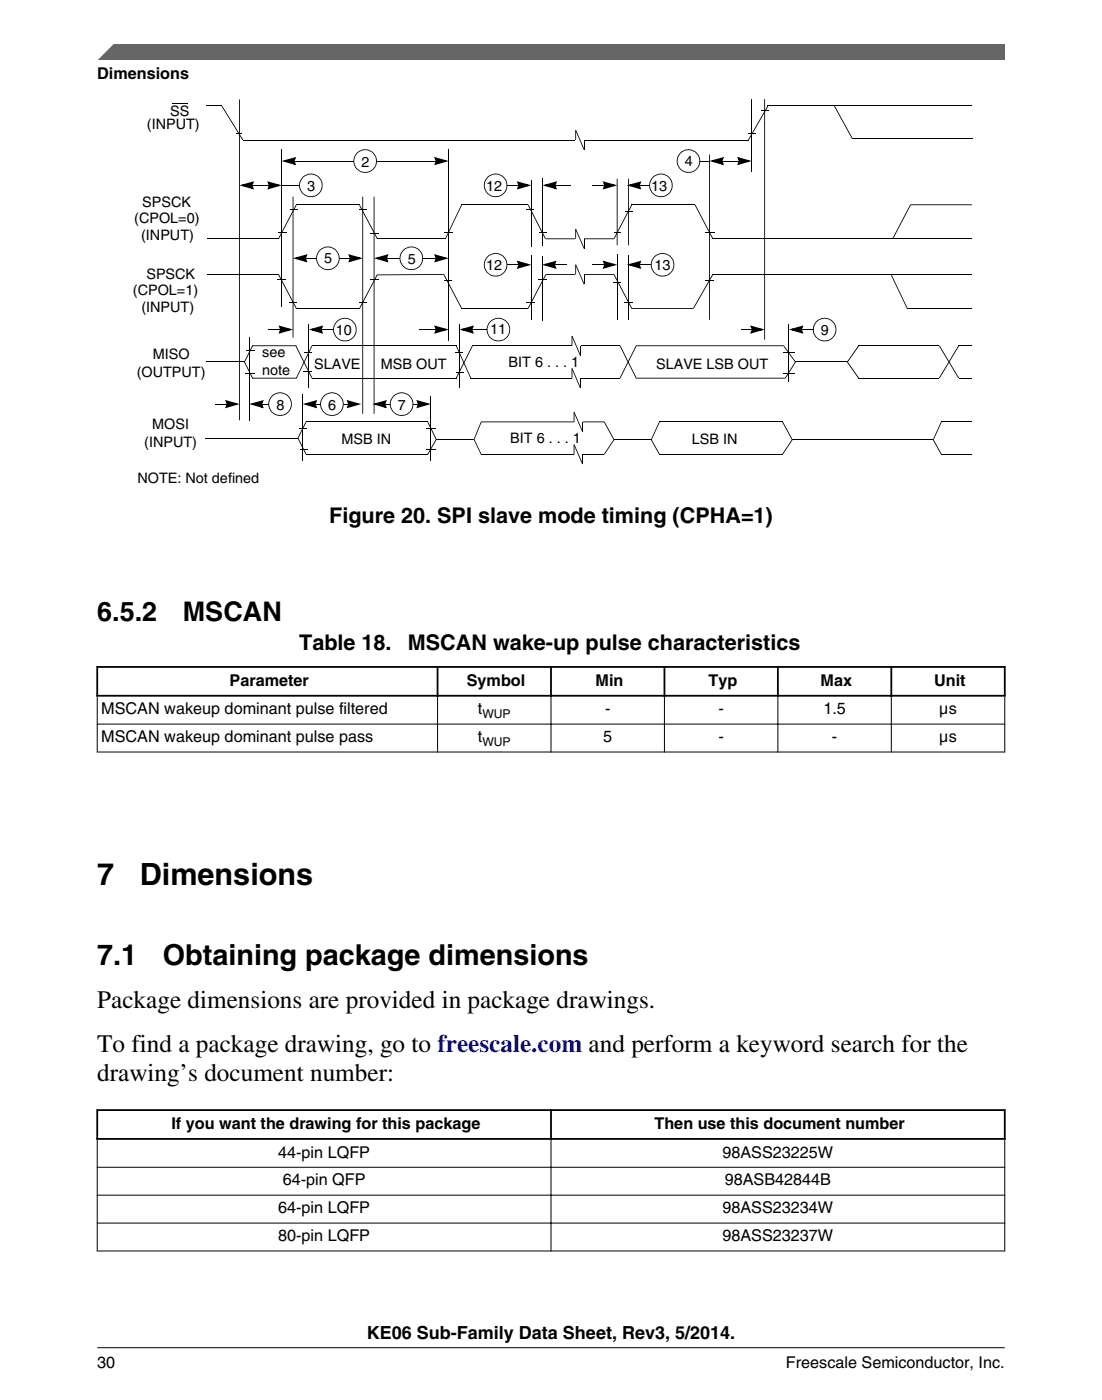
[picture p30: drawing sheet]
<svg xmlns="http://www.w3.org/2000/svg" width="216mm" height="274mm" viewBox="0 0 216 274" stroke-linecap="round" stroke-linejoin="round" font-family="sans-serif">
<defs><g id="words">
<g font-size="6">
<text x="19" y="173.4">7</text>
<text x="27.4" y="173.4">Dimensions</text>
</g>
<g font-size="5.6">
<text x="19.1" y="189.1">7.1</text>
<text x="31.9" y="189.1">Obtaining package dimensions</text>
</g>
<g font-size="5.3">
<text x="19" y="121.7">6.5.2</text>
<text x="35.8" y="121.7">MSCAN</text>
</g>
<g font-size="4.9">
<text x="19" y="197.6">Package dimensions are provided in package drawings.</text>
<text x="19" y="206.2">To find a package drawing, go to freescale.com and perform a keyword search for the</text>
<text x="19" y="211.8">drawing’s document number:</text>
</g>
<g font-size="4.2">
<text x="64.5" y="102.4">Figure 20. SPI slave mode timing (CPHA=1)</text>
<text x="58.6" y="127.4">Table 18.</text>
<text x="79.9" y="127.4">MSCAN wake-up pulse characteristics</text>
</g>
<text font-size="3.5" x="71.9" y="262.3">KE06 Sub-Family Data Sheet, Rev3, 5/2014.</text>
<g font-size="3.2">
<text x="19" y="15.5">Dimensions</text>
<text x="45" y="134.3">Parameter</text>
<text x="91.5" y="134.3">Symbol</text>
<text x="116.7" y="134.3">Min</text>
<text x="138.8" y="134.3">Typ</text>
<text x="160.8" y="134.3">Max</text>
<text x="183" y="134.3">Unit</text>
<text x="19.8" y="140">MSCAN wakeup dominant pulse filtered</text>
<text x="93.6" y="140">t</text>
<text x="118.5" y="140">-</text>
<text x="140.8" y="140">-</text>
<text x="161.3" y="140">1.5</text>
<text x="184" y="140">µs</text>
<text x="19.8" y="145.4">MSCAN wakeup dominant pulse pass</text>
<text x="93.6" y="145.4">t</text>
<text x="118.2" y="145.4">5</text>
<text x="140.8" y="145.4">-</text>
<text x="163" y="145.4">-</text>
<text x="184" y="145.4">µs</text>
<text x="33.6" y="221.2">If you want the drawing for this package</text>
<text x="128.2" y="221.2">Then use this document number</text>
<text x="54.5" y="226.8">44-pin LQFP</text>
<text x="141.5" y="226.8">98ASS23225W</text>
<text x="55.4" y="232.3">64-pin QFP</text>
<text x="142" y="232.3">98ASB42844B</text>
<text x="54.5" y="237.7">64-pin LQFP</text>
<text x="141.5" y="237.7">98ASS23234W</text>
<text x="54.5" y="243.2">80-pin LQFP</text>
<text x="141.5" y="243.2">98ASS23237W</text>
<text x="19.1" y="268">30</text>
<text x="154" y="268">Freescale Semiconductor, Inc.</text>
</g>
<g font-size="2.8">
<text x="33.3" y="22.7">SS</text>
<text x="28.8" y="25.2">(INPUT)</text>
<text x="70.8" y="32.7">2</text>
<text x="134.2" y="32.6">4</text>
<text x="27.9" y="40.6">SPSCK</text>
<text x="60.2" y="37.4">3</text>
<text x="95.2" y="37.3">12</text>
<text x="127.6" y="37.3">13</text>
<text x="26.3" y="43.8">(CPOL=0)</text>
<text x="27.7" y="47">(INPUT)</text>
<text x="63.5" y="51.6">5</text>
<text x="79.9" y="51.7">5</text>
<text x="95.2" y="52.9">12</text>
<text x="128.2" y="52.9">13</text>
<text x="26" y="57.9">(CPOL=1)</text>
<text x="28.7" y="54.6">SPSCK</text>
<text x="27.7" y="61.2">(INPUT)</text>
<text x="65.8" y="65.7">10</text>
<text x="96" y="65.4">11</text>
<text x="160.8" y="65.5">9</text>
<text x="29.9" y="70.3">MISO</text>
<text x="51.4" y="70">see</text>
<text x="99.7" y="71.9">BIT 6 . . . 1</text>
<text x="26.8" y="73.9">(OUTPUT)</text>
<text x="51.4" y="73.5">note</text>
<text x="61.5" y="72.3">SLAVE</text>
<text x="74.6" y="72.3">MSB OUT</text>
<text x="128.5" y="72.3">SLAVE LSB OUT</text>
<text x="54.2" y="80.3">8</text>
<text x="64.3" y="80.3">6</text>
<text x="78" y="80.3">7</text>
<text x="28.3" y="87.6">(INPUT)</text>
<text x="29.8" y="84.1">MOSI</text>
<text x="66.9" y="87">MSB IN</text>
<text x="100" y="86.9">BIT 6 . . . 1</text>
<text x="135.6" y="87">LSB IN</text>
<text x="26.9" y="94.6">NOTE: Not defined</text>
</g>
<g font-size="2.4">
<text x="94.5" y="140.6">WUP</text>
<text x="94.5" y="146.1">WUP</text>
</g>
</g></defs>
<path d="M57.5 31.5h.4v.1h-.4zM55.1 31.6l2.9-.9-.2 .5-1.9 .5-.1-.3 2 .5-.1 .4-.4-.7 .4-.1 .3 .9zM57.6 31l.3 .1-.2 .5h-.4zM85.4 31.5l.3 .1-.2 .6-.3-.2zM85.2 31.5h.3v.1h-.3zM85 30.7l2.9 .9-2.8 .8 .2-.5 1.9-.5 .1 .3-2-.5 .1-.3 .3 .6-.3 .1zM54.7 64.5h.4v.2h-.4zM54.9 64.5l.4 .1-.3 .6-.3-.1zM54.6 63.8l2.8 .8-2.8 .8 .2-.4 1.9-.6 .1 .3-2-.5 .1-.3 .3 .6-.3 .1z" fill="#000"/>
<path d="M55.8 31.6l1.9-.6-.2 .6 .2 .5zM85.4 31l1.9 .6-1.9 .5 .1-.5zM54.9 64l1.9 .6-1.9 .5 .2-.5z" fill="#000"/>
<path d="M57.8 31.6h27.5M87.9 29.3v37.5M52.6 64.6h2.2M90 63.6v12.4" fill="none" stroke="#000" stroke-width=".2"/>
<circle cx="71.5" cy="31.6" r="2.22" fill="#fff"/>
<g fill="#000">
<path d="M70.2 33.2l.3 .3 .8 .2 1.3-.2 .8-.9 .3-1h.1a2.27 2.27 0 0 1-1.3 2.1 2.27 2.27 0 0 1-2.4-.4zM69.9 29.9l1.2-.6a2.39 2.39 0 0 1 2.1 .6l.5 .8 .1 .9h-.1l-.1-.7-.5-.9-.9-.5h-1.1l-1.1 .5-.5 .9-.1 .7 .3 1 .5 .6-.1 .1a2.23 2.23 0 0 1-.8-2.4zM61.6 79.1h.4v.2h-.4zM59.3 79.2l2.9-.8-.3 .4-1.9 .5-.1-.3 2 .6-.1 .3-.3-.7 .3-.1 .4 .9zM61.7 78.6l.3 .1-.2 .5h-.3zM68.2 79.1l.4 .1-.2 .6-.4-.1zM68 79.1h.4v.2h-.4zM67.9 78.4l2.9 .8-2.9 .8 .3-.4 1.9-.6 .1 .3-2-.5 .1-.3 .3 .6-.4 .1zM85.4 64.5l.3 .1-.2 .6-.3-.1zM85.2 64.5h.3v.2h-.3zM85 63.8l2.9 .8-2.8 .8 .2-.4 1.9-.6 .1 .3-2-.5 .1-.3 .3 .6-.3 .1zM92.4 64.5h.3v.2h-.3z"/>
<path d="M90 64.6l2.8-.8-.2 .4-1.9 .5-.1-.3 2 .6-.1 .3-.3-.7 .3-.1 .3 .9zM92.4 64l.3 .1-.2 .5h-.3zM58.3 85.9l.1-.1 1.6 3.2-.1 .1zM59.9 82.6l.1 .1-1.6 3.2-.1-.1zM83.7 82.7l.2-.1 1.6 3.5h-.1zM85.4 86.1h.1l-1.6 3-.2-.1z"/>
</g>
<path d="M55.2 29.3v30.8M59.3 77.3v13M60.5 63.6v12.4M61.9 79.2h6.2M82.1 64.6h3.2M92.7 64.6h3.4" fill="none" stroke="#000" stroke-width=".2"/>
<path d="M60 79.2l1.9-.6-.3 .6 .3 .5zM68.2 78.6l1.9 .6-1.9 .5 .2-.5zM85.4 64l1.9 .6-1.9 .5 .1-.5zM90.7 64.6l1.8-.6-.1 .6 .1 .5z" fill="#000"/>
<circle cx="65" cy="79.2" r="2.22" fill="#fff"/>
<path d="M63.6 77.4a2.29 2.29 0 0 1 3.1 .1l.5 .8 .1 .9h-.1l-.4-1.2-.6-.6-.5-.3-.7-.1-.6 .1-.9 .6-.4 .7-.2 .6 .2 1 .6 .8-.1 .2-.2-.2a2.27 2.27 0 0 1 0-3.2zM75.3 79.1h.4v.2h-.4zM72.9 79.2l2.9-.8-.2 .4-2 .5-.1-.3 2.1 .6-.2 .3-.3-.7 .4-.1 .3 .9zM75.3 78.6l.4 .1-.2 .5h-.4zM81.7 79.1h.4v.2h-.4zM81.9 79.1l.3 .1-.2 .6-.3-.1zM81.5 78.4l2.9 .8-2.8 .8 .2-.4 1.9-.6 .1 .3-2-.5 .1-.3 .3 .6-.3 .1zM58.6 83.9h1.4v.1h-1.4zM58.9 88h1.4v.2h-1.4zM63.7 80.8l.5 .4 .6 .1 1.3-.2 .7-.7 .4-1.2h.1a2.31 2.31 0 0 1-3.6 1.9l-.1-.1z" fill="#000"/>
<path d="M75.6 79.2h6.2M84.4 77.6v12.7" fill="none" stroke="#000" stroke-width=".2"/>
<path d="M73.6 79.2l1.9-.6-.2 .6 .2 .5zM81.9 78.6l1.9 .6-1.9 .5 .2-.5z" fill="#000"/>
<circle cx="78.7" cy="79.2" r="2.22" fill="#fff"/>
<g fill="#000">
<path d="M120.8 35h.2v13.1h-.2zM77.2 77.4a2.29 2.29 0 0 1 3.1 .1l.5 .8 .2 .9h-.2l-.3-1.2-.6-.6-.6-.3-.6-.1-.7 .1-.8 .6-.5 .7-.2 .6 .2 1 .6 .8-.1 .2-.1-.2a2.27 2.27 0 0 1 0-3.2zM89.3 68.9h1.4v.2h-1.4zM89.3 73h1.4v.1h-1.4zM89.3 67.8l.2-.1 2.8 6.4h-.1zM92.5 67.7l.1 .1-3.1 6.3h-.2zM121.4 67.8l.1-.1 3.2 6.4h-.1zM124.6 67.7h28.9v.1h-28.9zM124.6 74h29.2v.2h-29.2zM124.6 67.7l.1 .1-3.2 6.3h-.1zM77.3 80.8l.6 .4 .6 .1 1.2-.2 .8-.7 .3-1.2h.2a2.31 2.31 0 0 1-3.6 1.9l-.2-.1zM83.5 83.9h1.7v.2h-1.7z"/>
<path d="M83.5 88h1.7v.2h-1.7zM92.8 86.1h.2l1.3 2.9-.1 .1zM94.3 82.6h24.1v.2h-24.1zM94.2 82.6l.1 .1-1.3 3.4h-.2zM118.3 82.7l.2-.1 1.9 3.5-.2 .1zM120.2 86.1l.2 .1-1.9 2.9-.2-.1zM127.5 86.2l.2-.1 1.6 2.9-.2 .1zM129.1 82.6l.2 .1-1.6 3.5-.2-.1zM153.2 82.7l.2-.1 1.9 3.5-.2 .1zM155.1 86.1l.2 .1-1.9 2.9-.2-.1z"/>
</g>
<g fill="none" stroke="#000" stroke-width=".2">
<path d="M61.1 67.7h28.3M61.1 74.1h28.3M92.2 74.1h29.3M92.5 67.7h29M40.3 85.8h18.1M60 82.7h23.8M60 89h23.8M85.5 86.1h7.4M94.3 89h24.1M120.3 86.2h7.3M129.2 82.7h24.1M129.2 89h24.1"/>
<path d="M155.2 86.2h27.6"/>
</g>
<circle cx="97.6" cy="64.6" r="2.23" fill="#fff"/>
<g fill="#000">
<path d="M54.4 45.4h1.7v.2h-1.7zM58 40.1l.1 .1-3.5 6.6h-.1zM56.9 41h1.5v.2h-1.5zM70.4 41h1.4v.2h-1.4zM70.4 40.3l.1-.1 3.5 6.6h-.1zM72.5 45.8h1.7v.1h-1.7zM75.6 50.5h.4v.2h-.4zM73.2 50.6l2.9-.8-.2 .4-1.9 .6-.1-.4 2 .6-.1 .3-.4-.6 .4-.2 .3 .9zM75.7 50l.3 .1-.2 .6h-.4zM85.4 50.5l.3 .1-.2 .6-.3-.1zM85.2 50.5h.3v.2h-.3zM85 49.8l2.9 .8-2.8 .8 .2-.4 1.9-.6 .1 .4-2-.6 .1-.3 .3 .6-.3 .2z"/>
<path d="M90.4 40.1l.1 .1-3.2 6.6h-.1zM103.1 41h1.5v.2h-1.5zM103.4 40.2l.1-.1 3.4 6.7h-.1zM105.5 54.6h1.8v.2h-1.8zM106.9 46.7h13.4v.2h-13.4zM108.5 51.8h.4v.2h-.4zM106.2 51.9l2.8-.8-.2 .4-1.9 .5-.1-.3 2 .6-.1 .3-.3-.7 .3-.1 .3 .9zM108.6 51.3l.3 .1-.2 .5h-.3zM123.7 40.1l.2 .1-3.5 6.6h-.2zM120.3 45.4h1.2v.2h-1.2zM57.3 38.5h.2v27.7h-.2zM96.3 66.2l.3 .3 .8 .2 1.3-.2 .7-.7 .3-.6 .1-.6h.2l-.1 .7-.6 .9a2.23 2.23 0 0 1-1.9 .7l-.9-.3-.3-.2z"/>
<path d="M96 63a2.32 2.32 0 0 1 2.5-.5 2.32 2.32 0 0 1 1.5 2.1h-.2l-.1-.6-.3-.6-.6-.6-.9-.3h-.9l-.9 .6-.5 .8v1.3l.3 .6 .4 .4-.1 .2-.5-.5a2.25 2.25 0 0 1-.1-2.4z"/>
</g>
<path d="M73.9 50.6l1.9-.5-.2 .5 .2 .6zM85.4 50.1l1.9 .5-1.9 .6 .1-.6zM106.8 51.9l1.9-.6-.2 .6 .2 .5z" fill="#000"/>
<path d="M40.6 46.8h14M58 40.1h12.4M73.9 46.8h13.4M75.9 50.6h9.4M90.4 40.1h13M108.8 51.9h2.4M123.8 40.1h12.4" fill="none" stroke="#000" stroke-width=".2"/>
<circle cx="80.6" cy="50.6" r="2.22" fill="#fff"/>
<path d="M59.7 50.5h.4v.2h-.4zM57.4 50.6l2.8-.8-.2 .4-1.9 .6-.1-.4 2 .6-.1 .3-.3-.6 .3-.2 .3 .9zM59.8 50l.3 .1-.2 .6h-.3zM68.4 50.5h.3v.2h-.3zM68.5 50.5l.4 .1-.2 .6-.3-.1zM68.2 49.8l2.9 .8-2.9 .8 .3-.4 1.9-.6 .1 .4-2-.6 .1-.3 .3 .6-.4 .2zM79.2 52.3l.6 .3 .6 .1 1.2-.2 .8-.7 .3-1.2h.2a2.31 2.31 0 0 1-3.6 1.9l-.2-.1zM79.1 48.8a2.32 2.32 0 0 1 3.6 .9l.2 .9h-.2l-.1-.8-.8-1-1.2-.3-1.2 .3-.6 .6-.3 1 .1 1 .6 .9-.1 .1a2.25 2.25 0 0 1-.1-3.4z" fill="#000"/>
<path d="M58 50.6l2-.5-.3 .5 .3 .6zM68.5 50.1l1.9 .5-1.9 .6 .2-.6z" fill="#000"/>
<path d="M60 50.6h8.4" fill="none" stroke="#000" stroke-width=".2"/>
<circle cx="64.2" cy="50.6" r="2.22" fill="#fff"/>
<path d="M62.9 52.3l.3 .2 .8 .2 1.3-.2 .8-.9 .3-1h.1a2.27 2.27 0 0 1-1.3 2.1 2.27 2.27 0 0 1-2.4-.3zM62.6 49l1.2-.7a2.39 2.39 0 0 1 2.1 .7l.5 .7 .1 .9h-.1l-.1-.6-.5-.9-.9-.5-1.1-.1-1.1 .6-.5 .9-.1 .6 .3 1 .5 .7-.1 .1a2.23 2.23 0 0 1-.8-2.5zM123.1 35h.1v13.1h-.1zM138.1 45.4h1.9v.2h-1.9zM57.9 67.8l.1-.1 3.2 6.4h-.1zM59.5 72.7h1.6v.2h-1.6zM59.7 68.9h1.4v.2h-1.4zM62.8 64.5h.4v.2h-.4zM60.5 64.6l2.8-.8-.2 .4-1.9 .5-.1-.3 2 .6-.1 .3-.3-.7 .3-.1 .3 .9zM62.9 64l.3 .1-.2 .5h-.3zM138.9 30.3h.2v32.4h-.2zM155.8 70.9l.1 .1-2 3.1h-.1z" fill="#000"/>
<path d="M104.1 35.3v13.1M63.1 64.6h3.5" fill="none" stroke="#000" stroke-width=".2"/>
<path d="M61.1 64.6l1.9-.6-.2 .6 .2 .5z" fill="#000"/>
<circle cx="67.6" cy="64.6" r="2.22" fill="#fff"/>
<g fill="#000">
<path d="M54.2 54.6h1.8v.2h-1.8zM54.5 53.8l.1-.1 3.5 6.7-.1 .1zM56.6 59.1h1.4v.2h-1.4zM70.4 59.1h1.4v.2h-1.4zM86.9 45.4h1.8v.2h-1.8zM86.9 53.8l.1-.1 3.5 6.7-.1 .1zM101.4 51.8h.3v.2h-.3zM101.6 51.8l.3 .1-.2 .6-.3-.1zM101.2 51.1l2.9 .8-2.9 .8 .3-.4 1.9-.6 .1 .3-2-.5 .1-.3 .3 .6-.3 .1zM106.9 53.7h13.4v.2h-13.4zM120.1 55.3h1.4v.1h-1.4zM120.2 53.8l.2-.1 3.5 6.7-.2 .1z"/>
<path d="M122.3 59.1h1.8v.2h-1.8zM125.1 51.8h.4v.2h-.4zM122.8 51.9l2.9-.8-.3 .4-1.9 .5-.1-.3 2 .6-.1 .3-.3-.7 .3-.1 .4 .9zM125.2 51.3l.3 .1-.2 .5h-.3zM136.1 40.2l.1-.1 3.5 6.7h-.1zM66.2 66.2l.5 .4 .6 .1 1.3-.2 .8-.7 .3-1.2h.2a2.31 2.31 0 0 1-3.6 1.9l-.2-.1zM66.1 62.8a2.29 2.29 0 0 1 3.1 .1l.5 .8 .2 .9h-.2l-.3-1.2-.6-.6-.6-.3-.6-.1-.7 .1-.8 .6-.5 .7-.2 .6 .2 1 .6 .8-.1 .2-.2-.2a2.27 2.27 0 0 1 0-3.2zM73.9 53.7l.1 .1-3.5 6.7-.1-.1zM106.9 53.7l.1 .1-3.5 6.7-.1-.1zM123.8 60.4h12v.1h-12zM139.6 53.7l.1 .1-3.8 6.7-.1-.1zM71 38.5h.1v42.6h-.1z"/>
<path d="M73.2 38.5h.2v42.6h-.2z"/>
</g>
<path d="M40.6 53.8h14M99.2 51.9h2.3M104.1 50v12.7M123.1 50v12.7M125.4 51.9h2.3M139.6 53.8h50.8M139.6 46.8h50.8M58 60.4h12.4M90.4 60.4h13" fill="none" stroke="#000" stroke-width=".2"/>
<path d="M73.9 53.8h13" fill="none" stroke="#000" stroke-width=".25"/>
<path d="M101.5 51.3l1.9 .6-1.9 .5 .2-.5zM123.5 51.9l1.9-.6-.3 .6 .3 .5z" fill="#000"/>
<circle cx="97.1" cy="51.9" r="2.22" fill="#fff"/>
<path d="M95.7 53.5l.6 .4 .6 .1 1.2-.2 .8-.7 .3-1.2h.2a2.31 2.31 0 0 1-3.6 1.9l-.2-.1zM95.6 50.1a2.29 2.29 0 0 1 3.1 .1l.5 .8 .2 .9h-.2l-.1-.9-.2-.3-.6-.6-.6-.3-.6-.1-.6 .1-.9 .6-.5 .6-.1 1.1 .3 1 .4 .4-.1 .2a2.25 2.25 0 0 1-.1-3.4z" fill="#000"/>
<circle cx="129.8" cy="51.9" r="2.22" fill="#fff"/>
<path d="M125.1 36.2h.4v.2h-.4zM122.8 36.3l2.9-.8-.3 .5-1.9 .5-.1-.4 2 .6-.1 .3-.3-.6 .3-.1 .4 .8zM125.2 35.7l.3 .1-.2 .6h-.3zM128.4 53.5l.6 .4 .6 .1 1.2-.2 .8-.7 .3-1.2h.2a2.31 2.31 0 0 1-3.6 1.9l-.2-.1zM128.3 50.1a2.29 2.29 0 0 1 3.1 .1l.5 .8 .2 .9h-.2l-.1-.9-.2-.3-.8-.7-1-.3-.6 .1-.8 .4-.6 .8-.1 .9 .1 .8 .6 .8-.1 .2-.4-.5a2.34 2.34 0 0 1 .4-3.1z" fill="#000"/>
<path d="M123.5 36.3l1.9-.5-.3 .5 .3 .6z" fill="#000"/>
<path d="M125.4 36.3h2.3" fill="none" stroke="#000" stroke-width=".2"/>
<path d="M112.1 67.1h1.6v1.3h-1.6z" fill="#fff"/>
<path d="M112 65.8h.1l-.1 .1 .1-.1v1.9h-.1zM112 65.9l.1-.1 1.7 3.8-.2 .1h.2h-.2zM113.6 67.7h.2v2h-.2z" fill="#000"/>
<path d="M112.1 73.5h1.6v1.2h-1.6z" fill="#fff"/>
<path d="M112 72.2h.1h-.1h.1v1.9h-.1zM112 72.2h.1l1.7 3.8h-.2h.2h-.2zM113.6 74.1h.2v1.9h-.2z" fill="#000"/>
<path d="M112.5 82h1.6v1.3h-1.6z" fill="#fff"/>
<path d="M112.4 80.8l.2-.1-.2 .1h.2v1.9h-.2zM112.4 80.8l.2-.1 1.6 3.9h-.2h.2h-.1zM114 82.7h.2v1.9h-.2z" fill="#000"/>
<path d="M112.5 88.4h1.6v1.3h-1.6z" fill="#fff"/>
<path d="M112.4 87.1h.2l-.2 .1 .2-.1v1.9h-.2zM112.4 87.2l.2-.1 1.6 3.8h-.2h.2l-.1 .1zM114 89h.2v1.9h-.2z" fill="#000"/>
<path d="M112.8 53.1h1.6v1.3h-1.6z" fill="#fff"/>
<path d="M112.7 51.9h.2h-.2h.2v1.9h-.2zM112.7 51.9h.2l1.6 3.8h-.1h.1h-.1zM114.4 53.8h.1v1.9h-.1z" fill="#000"/>
<path d="M112.8 46.2h1.6v1.2h-1.6z" fill="#fff"/>
<g fill="#000">
<path d="M112.7 44.9h.2h-.2h.2v1.9h-.2zM112.7 44.9h.2l1.6 3.8h-.1h.1h-.1zM114.4 46.8h.1v1.9h-.1zM178.4 40h12v.2h-12zM178.3 40.1l.2 .1-3.5 6.6h-.2zM49.4 74h8.7v.2h-8.7zM49.4 67.7h8.6v.1h-8.6zM61.1 67.7l.1 .1-3.1 6.3h-.1zM153.5 67.8l.1-.1 2.3 3.2-.1 .1zM174.5 53.8h.2l3.1 6.6-.1 .1zM187.8 67.7l.1 .1-3.8 6.3h-.2zM183.9 67.8l.2-.1 3.8 6.4h-.1z"/>
<path d="M182.8 86.2l.1-.1 1.6 2.9-.2 .1zM184.3 82.6l.2 .1-1.6 3.5-.1-.1z"/>
</g>
<path d="M47.6 27.5h99M168.2 67.7h15.8M168.2 74.1h15.8M177.7 60.4h12.7M187.8 67.7h2.6M187.8 74.1h2.6M184.4 82.7h6M184.4 89h6" fill="none" stroke="#000" stroke-width=".2"/>
<path d="M112.8 26.8h1.6v1.3h-1.6z" fill="#fff"/>
<path d="M43.4 20.8l.1-.1 4.2 6.7-.2 .1zM46.2 26.1h1.1v.1h-1.1zM112.7 25.5h.2l-.2 .1 .2-.1v1.9h-.2zM112.7 25.6l.2-.1 1.6 3.8h-.1h.1l-.1 .1zM114.4 27.4h.1v1.9h-.1zM146.5 26.1h1.5v.1h-1.5zM150.4 20.7l.1 .1-3.8 6.7-.1-.1zM149.1 21.6h1.4v.2h-1.4zM163.4 20.8l.1-.1 3.5 6.4h-.1zM149.7 19.4h.2v47.2h-.2zM46.9 19.5h.1v62.9h-.1z" fill="#000"/>
<path d="M40.5 20.8h3M55.2 36.3h3.5M150.4 20.8h40M166.9 27.1h23.6" fill="none" stroke="#000" stroke-width=".2"/>
<circle cx="60.9" cy="36.3" r="2.22" fill="#fff"/>
<g fill="#000">
<path d="M49.3 36.2h.3v.2h-.3zM46.9 36.3l2.9-.8-.3 .5-1.9 .5-.1-.4 2 .6-.1 .3-.3-.6 .3-.1 .4 .8zM49.3 35.7l.3 .1-.2 .6h-.3zM52.7 36.3h.3l-.2 .6-.3-.1zM52.5 36.2h.3v.2h-.3zM52.3 35.5l2.9 .8-2.8 .8 .2-.4 1.9-.6 .1 .4-2-.5 .1-.4 .3 .7-.3 .1zM59.6 38l.5 .3 .6 .2 1.2-.3 .8-.7 .3-1.2h.2a2.3 2.3 0 0 1-3.4 2.1l-.4-.3zM59.4 34.5a2.32 2.32 0 0 1 3.6 .9l.2 .9h-.2l-.1-.8-.8-1-1.2-.3-1.2 .3-.6 .7-.3 .9 .1 1.1 .7 .8-.2 .1a2.25 2.25 0 0 1-.1-3.4zM101.4 36.2h.3v.2h-.3zM101.6 36.3h.3l-.2 .6-.3-.1zM101.2 35.5l2.9 .8-2.9 .8 .3-.4 1.9-.6 .1 .4-2-.5 .1-.4 .3 .7-.3 .1zM108.6 36.2h.4v.2h-.4z"/>
<path d="M106.3 36.3l2.8-.8-.2 .5-1.9 .5-.1-.4 2 .6-.1 .3-.3-.6 .3-.1 .3 .8zM108.7 35.7l.3 .1-.2 .6h-.3zM72.7 54.6h1.5v.2h-1.5zM87.1 55h1.4v.1h-1.4zM103.1 59.2h1.8v.2h-1.8zM105.6 45.4h1.4v.2h-1.4zM122.4 41.3h1.5v.2h-1.5z"/>
</g>
<path d="M47.6 36.3l1.9-.5-.2 .5 .2 .6zM52.6 35.8l2 .5-2 .6 .2-.6zM101.5 35.8l1.9 .5-1.9 .6 .2-.6zM106.9 36.3l1.9-.5-.2 .5 .2 .6z" fill="#000"/>
<path d="M49.6 36.3h2.9M98.9 36.3h2.6M106.3 35v13.1M108.9 36.3h2.9M120.9 49.9v12.9" fill="none" stroke="#000" stroke-width=".2"/>
<circle cx="97.1" cy="36.3" r="2.22" fill="#fff"/>
<path d="M95.7 38l.6 .3 .6 .2 1.2-.3 .8-.7 .3-1.2h.2a2.31 2.31 0 0 1-3.6 1.9l-.2-.1zM95.6 34.5a2.32 2.32 0 0 1 3.6 .9l.2 .9h-.2l-.1-.8-.8-1-1.2-.3-1.2 .3-.6 .7-.3 .9 .1 1.1 .6 .8-.1 .1a2.25 2.25 0 0 1-.1-3.4zM118.4 36.3h.4l-.3 .6-.3-.1zM118.2 36.2h.4v.2h-.4zM118.1 35.5l2.8 .8-2.8 .8 .2-.4 1.9-.6 .1 .4-2-.5 .1-.4 .3 .7-.3 .1z" fill="#000"/>
<path d="M118.4 35.8l1.9 .5-1.9 .6 .2-.6z" fill="#000"/>
<path d="M116.1 36.3h2.2" fill="none" stroke="#000" stroke-width=".2"/>
<circle cx="129.5" cy="36.3" r="2.22" fill="#fff"/>
<path d="M128.1 38l.6 .3 .6 .2 1.2-.3 .8-.7 .3-1.2h.2a2.3 2.3 0 0 1-3.4 2.1l-.4-.3zM128 34.5a2.32 2.32 0 0 1 3.6 .9l.2 .9h-.2l-.1-.8-.8-1-1.2-.3-1.2 .3-.8 1-.2 .8 .2 .9 .6 .8-.1 .1a2.31 2.31 0 0 1 0-3.6zM141.4 31.5h.3v.1h-.3zM139 31.6l2.8-.9-.2 .5-1.9 .5-.1-.3 2 .5-.1 .4-.3-.7 .3-.1 .3 .9zM141.4 31l.3 .1-.2 .5h-.3zM144.8 31.5l.3 .1-.2 .6-.3-.2zM144.6 31.5h.3v.1h-.3zM144.4 30.7l2.9 .9-2.9 .8 .3-.5 1.9-.5 .1 .3-2-.5 .1-.3 .3 .6-.3 .1zM118.4 51.8l.4 .1-.3 .6-.3-.1zM118.2 51.8h.4v.2h-.4zM118.1 51.1l2.8 .8-2.8 .8 .2-.4 1.9-.6 .1 .3-2-.5 .1-.3 .3 .6-.3 .1zM138.1 55h1.7v.1h-1.7z" fill="#000"/>
<path d="M147.3 19.4v14.1M133.8 31.6h5.3M141.6 31.6h3M106.3 50.2v12.6M116.1 51.9h2.2" fill="none" stroke="#000" stroke-width=".2"/>
<path d="M139.6 31.6l1.9-.6-.1 .6 .1 .5zM144.7 31l1.9 .6-1.9 .5 .2-.5zM118.4 51.3l1.9 .6-1.9 .5 .2-.5z" fill="#000"/>
<circle cx="134.9" cy="31.6" r="2.22" fill="#fff"/>
<g fill="#000">
<path d="M133.5 33.2l.6 .3 .5 .2 1.3-.2 .8-.7 .3-1.2h.2a2.29 2.29 0 0 1-1.3 2.1 2.29 2.29 0 0 1-2.5-.4zM133.4 29.8a2.33 2.33 0 0 1 2.4-.3 2.33 2.33 0 0 1 1.4 2.1h-.2l-.2-1.1-.7-.7-.8-.3h-1.1l-.7 .4-.6 .8-.1 1.3 .3 .8 .4 .4-.1 .1-.4-.5a2.31 2.31 0 0 1 .4-3zM44.4 79.1l.4 .1-.2 .6-.4-.1zM44.2 79.1h.4v.2h-.4zM44.2 79.1l.1 .2zM44.1 78.4l2.9 .8-2.9 .8 .3-.4 1.9-.6 .1 .3-2-.5 .1-.3 .3 .6-.4 .1zM47.8 70.9l.1 .1zM47.8 70.9h.2zM47.8 71l.2-.1 1.6 3.2h-.2zM48.1 68.6h1.8v.2h-1.8zM48.1 73.1l.1 .1zM48.2 73.1h1.7v.1h-1.7z"/>
<path d="M48.8 66.1l.1 .1zM49.5 67.6l.1 .2zM49.4 67.7l.2 .1-1.6 3.2-.2-.1zM49.4 74.1h.2zM51.2 79.1h.3v.2h-.3zM48.8 79.2l2.9-.8-.3 .4-1.9 .5-.1-.3 2 .6-.1 .3-.3-.7 .3-.1 .4 .9zM51.5 79.1v.2zM51.2 78.6l.3 .1-.2 .5h-.3zM168.2 67.7l.1 .1-2.2 3.2-.2-.1zM165.9 71l.2-.1 2.2 3.2-.1 .1z"/>
</g>
<path d="M40.5 70.9h7.5M42.1 79.2h2.1M48.8 66.2v16.2M51.5 79.2h2.5M155.8 70.9h10.3" fill="none" stroke="#000" stroke-width=".2"/>
<path d="M44.4 78.6l1.9 .6-1.9 .5 .2-.5zM49.5 79.2l1.9-.6-.2 .6 .2 .5z" fill="#000"/>
<circle cx="54.9" cy="79.2" r="2.22" fill="#fff"/>
<path d="M53.4 77.4a2.29 2.29 0 0 1 3.1 .1l.5 .8 .2 .9h-.2l-.3-1.2-.6-.6-.6-.3-.6-.1-.7 .1-.8 .6-.5 .7-.2 .6 .2 1 .6 .8-.1 .2-.2-.2a2.27 2.27 0 0 1 0-3.2zM154.5 74.7l.2 .1zM53.5 80.8l.5 .4 .6 .1 1.3-.2 .8-.7 .3-1.2h.2a2.31 2.31 0 0 1-3.6 1.9l-.2-.1z" fill="#000"/>
<path d="M154.6 63.5v11.2" fill="none" stroke="#000" stroke-width=".2"/>
<circle cx="161.6" cy="64.6" r="2.22" fill="#fff"/>
<g fill="#000">
<path d="M145.3 64.5l.1 .2zM145.4 64.5h1.8v.2h-1.8zM147.1 64.5h.4v.2h-.4zM147.3 64.5l.4 .1-.3 .6-.3-.1zM146.9 63.8l2.9 .8-2.8 .8 .2-.4 1.9-.6 .1 .3-2-.5 .1-.3 .3 .6-.3 .1zM153.5 68.9l.1 .2zM153.5 73.1l.1 .1zM153.6 68.9h2v.2h-2zM153.6 73.1h2v.1h-2zM156.9 64.5h.4v.2h-.4zM154.5 64.6l2.9-.8-.3 .4-1.9 .5-.1-.3 2 .6-.1 .3-.3-.7 .4-.1 .3 .9zM156.9 64l.4 .1-.2 .5h-.4z"/>
<path d="M159.3 64.5l.1 .2zM160.2 66.2l.5 .4 .6 .1 1.3-.2 .7-.7 .4-1.2h.2a2.29 2.29 0 0 1-1.4 2.1 2.29 2.29 0 0 1-2.4-.3zM160.1 62.8a2.29 2.29 0 0 1 3.1 .1l.5 .8 .2 .9h-.2l-.3-1-.6-.8-1-.3h-.9l-.9 .6-.5 1v.9l.3 .8 .4 .4-.1 .2-.7-.9a2.31 2.31 0 0 1 .7-2.7z"/>
</g>
<path d="M147.3 64l1.9 .6-1.9 .5 .2-.5zM155.2 64.6l1.9-.6-.2 .6 .2 .5z" fill="#000"/>
<path d="M33.7 20.2h3M157.2 64.6h2.1" fill="none" stroke="#000" stroke-width=".2"/>
<g fill="#fff">
<path d="M19 123.8h177.8v25.4h-177.8z" fill-rule="evenodd"/>
<path d="M19.2 130.9h66.3v5.3h-66.3z" fill-rule="evenodd"/>
<path d="M85.9 130.9h21.9v5.3h-21.9z" fill-rule="evenodd"/>
<path d="M108.1 130.9h21.9v5.3h-21.9z" fill-rule="evenodd"/>
<path d="M130.4 130.9h21.8v5.3h-21.8z" fill-rule="evenodd"/>
<path d="M152.6 130.9h21.8v5.3h-21.8z" fill-rule="evenodd"/>
<path d="M174.8 130.9h21.9v5.3h-21.9z" fill-rule="evenodd"/>
<path d="M19.1 136.5h66.5v5.3h-66.5z" fill-rule="evenodd"/>
<path d="M85.8 136.5h22.1v5.3h-22.1z" fill-rule="evenodd"/>
<path d="M108 136.5h22.1v5.3h-22.1z" fill-rule="evenodd"/>
<path d="M130.3 136.5h22v5.3h-22z" fill-rule="evenodd"/>
<path d="M152.5 136.5h22v5.3h-22z" fill-rule="evenodd"/>
<path d="M174.7 136.5h22.1v5.3h-22.1z" fill-rule="evenodd"/>
<path d="M19.1 142h66.5v5.3h-66.5z" fill-rule="evenodd"/>
<path d="M85.8 142h22.1v5.3h-22.1z" fill-rule="evenodd"/>
<path d="M108 142h22.1v5.3h-22.1z" fill-rule="evenodd"/>
<path d="M130.3 142h22v5.3h-22z" fill-rule="evenodd"/>
<path d="M152.5 142h22v5.3h-22z" fill-rule="evenodd"/>
<path d="M174.7 142h22.1v5.3h-22.1z" fill-rule="evenodd"/>
</g>
<path d="M18.9 130.7h178.1M18.9 136.3h178.1M19 130.5v6M85.7 130.5v6M107.9 130.5v6M130.2 130.5v6M152.4 130.5v6M174.6 130.5v6M196.8 130.5v6" fill="none" stroke="#000" stroke-width=".35"/>
<path d="M19 136.5v10.9M85.7 136.1v11.3M107.9 136.1v11.3M130.2 136.1v11.3M152.4 136.1v11.3M174.6 136.1v11.3M196.8 136.5v10.9M19 141.9h177.9M19 147.4h177.9" fill="none" stroke="#000" stroke-width=".2"/>
<g fill="#fff">
<path d="M19 217.5h177.8v29.5h-177.8z" fill-rule="evenodd"/>
<path d="M19.2 217.7h88.6v5.3h-88.6z" fill-rule="evenodd"/>
<path d="M108.1 217.7h88.6v5.3h-88.6z" fill-rule="evenodd"/>
<path d="M19.1 223.3h88.8v5.3h-88.8z" fill-rule="evenodd"/>
<path d="M108 223.3h88.8v5.3h-88.8z" fill-rule="evenodd"/>
<path d="M19.1 228.8h88.8v5.3h-88.8z" fill-rule="evenodd"/>
<path d="M108 228.8h88.8v5.3h-88.8z" fill-rule="evenodd"/>
<path d="M19.1 234.3h88.8v5.3h-88.8z" fill-rule="evenodd"/>
<path d="M108 234.3h88.8v5.3h-88.8z" fill-rule="evenodd"/>
<path d="M19.1 239.7h88.8v5.3h-88.8z" fill-rule="evenodd"/>
<path d="M108 239.7h88.8v5.3h-88.8z" fill-rule="evenodd"/>
</g>
<path d="M18.9 217.5h178.1M19 217.3v6M107.9 217.3v6M196.8 217.3v6M18.9 223.2h178.1" fill="none" stroke="#000" stroke-width=".35"/>
<path d="M19 228.7h177.9M19 234.2h177.9M19 239.7h177.9M19 223.3v21.9M107.9 222.9v22.3M196.8 223.3v21.9M19 245.1h177.9" fill="none" stroke="#000" stroke-width=".2"/>
<path d="M19 11.7l5.7-3.1 172.2 .1v3z" fill="#666"/>
<path d="M22.5 8.6l-3.1 3.1" fill="none" stroke="#666" stroke-width=".28"/>
<path d="M19 264.1h177.8" fill="none" stroke="#000" stroke-width=".2"/>
<use href="#words"/>
</svg>
